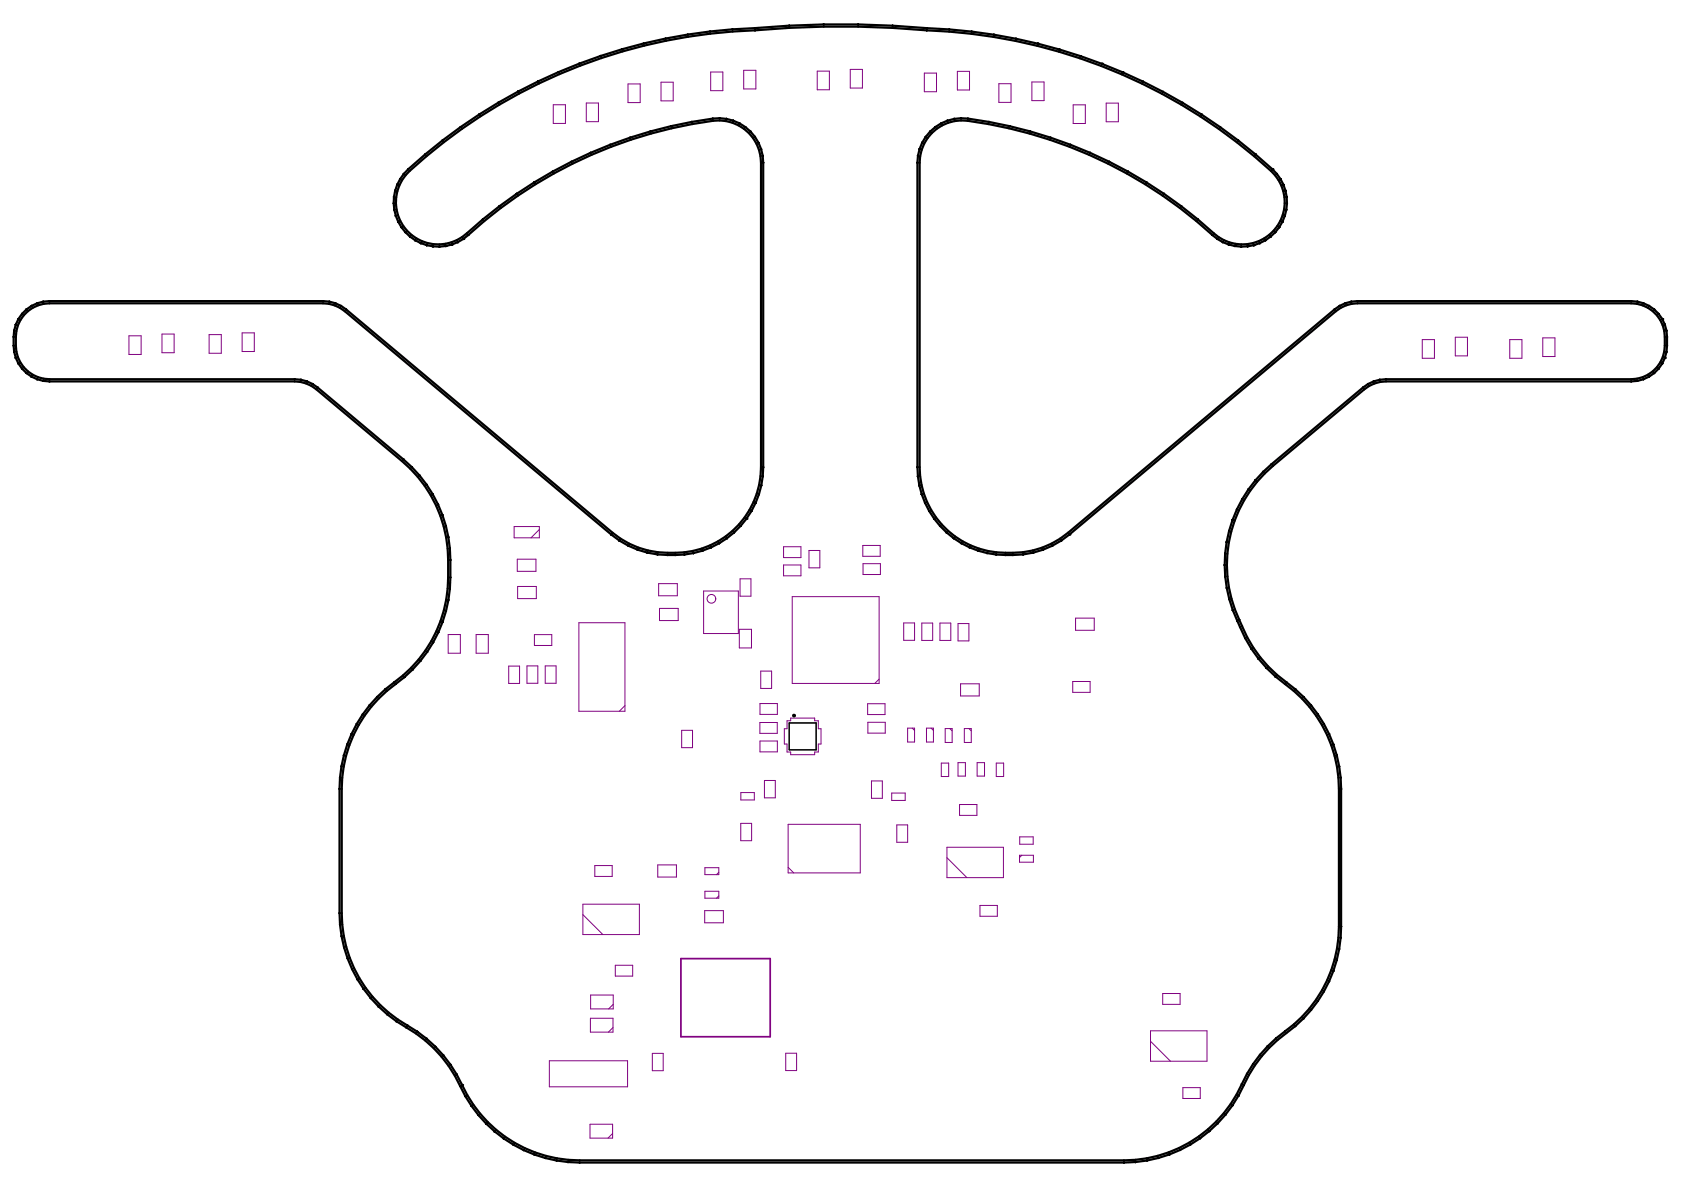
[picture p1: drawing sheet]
<svg xmlns="http://www.w3.org/2000/svg" width="297mm" height="210mm" viewBox="0 0 297 210" stroke-linecap="round" stroke-linejoin="round" font-family="sans-serif">
<g fill="none" stroke="#000" stroke-width=".39">
<path d="M91.4 16.2l-6.9 4M91.4 16.2h.1M94.9 14.4l-3.5 1.8M94.9 14.4h.1M98.5 12.7l-3.6 1.7M98.5 12.7h.1M102.2 11.2h.1M102.2 11.2l-3.7 1.5M105.9 9.9l-3.7 1.3M105.9 9.9h.1M109.7 8.7h.1M109.7 8.7l-3.8 1.2"/>
<path d="M113.5 7.7l-3.8 1M113.5 7.7h.1M117.4 6.8l-3.9 .9M117.4 6.8h.1M121.3 6.1l-3.9 .7M121.3 6.1h.1M125.2 5.6l-3.9 .5M125.3 5.6h-.1M129.2 5.2l-3.9 .4M129.2 5.2h.1M133.2 5l-4 .2M133.2 5h.1"/>
<path d="M133.2 5.3a94.4 94.4 0 0 0-61.7 25.6 7.5 7.5 0 0 0 .7 10.2 7.5 7.5 0 0 0 10.1 .1l2.9-2.5M133.2 5.3h.1M133.2 5.3a169.6 169.6 0 0 1 30.3 .1M139.2 4.5l-6 .5M139.2 4.5h.1M145.3 4.3h6.1M145.3 4.3l-6.1 .2M145.3 4.3h.1M151.4 4.3h.1M151.4 4.3l6 .2M157.4 4.5h.1M157.4 4.5l6.1 .5"/>
<path d="M163.5 5.4h.1M163.5 5.4a94.4 94.4 0 0 1 61.4 25.5 7.5 7.5 0 0 1-.6 10.2 7.5 7.5 0 0 1-10.2 .1l-2.8-2.5M163.5 5h.1M163.5 5l3.9 .2M167.4 5.2h.1M167.5 5.2l3.9 .4M171.4 5.6h.1M171.4 5.6l3.9 .5M175.3 6.1h.1M175.3 6.1l3.9 .7M179.2 6.8h.1M179.2 6.8l3.8 .9"/>
<path d="M183 7.7h.1M183.1 7.7h.1M183.1 7.7l3.8 1M186.9 8.7h.1M186.9 8.7l3.7 1.2M190.6 9.9h.1M190.6 9.9l3.8 1.4M194.4 11.3l3.6 1.5M194.4 11.3h.1M198 12.8h.1M198 12.8l3.6 1.6M201.6 14.4h.1"/>
<path d="M201.6 14.4l3.5 1.8M205.1 16.2h.1M205.1 16.2l3.5 1.9M208.6 18.1h.1M208.6 18.1l3.3 2.1M69.5 34.8l.1 2.2M69.5 34.7h.1M69.5 34.7v.1M69.6 37h.1M69.6 37l.2 1.1M69.7 33.7l-.2 1M69.7 33.6v.1"/>
<path d="M69.8 38.1h.1M69.8 38.1l.4 1M70.1 32.6l-.4 1M70.1 32.6h.1M70.2 39.1h.1M70.2 39.1l.6 1M70.6 31.6h.1M70.6 31.6l-.5 1M71.2 30.7l-.6 .9M71.2 30.7h.1M75 27.3l-3.8 3.4M75 27.2v.1"/>
<path d="M78.1 24.8l-3.1 2.4M78.1 24.8h.1M81.3 22.4l-3.2 2.4M81.3 22.4h.1M84.5 20.2h.1M84.5 20.2l-3.2 2.2M85.2 38.7h.1M88.1 36.4l-2.9 2.3M88.1 36.4h.1M91.1 34.2l-3 2.2M91.1 34.2h.1M94.3 32.2l-3.2 2"/>
<path d="M94.3 32.2h.1M97.5 30.3h.1M97.5 30.3l-3.2 1.9M100.8 28.5l-3.3 1.8M100.8 28.5h.1M107.6 25.5l-6.8 3M107.6 25.5h.1M111.2 24.3l-3.6 1.2M111.2 24.3h.1M114.7 23.2l-3.5 1.1M114.7 23.2h.1M118.4 22.3l-3.7 .9"/>
<path d="M118.4 22.3h.1M122 21.5l-3.6 .8M122 21.5h.1M125.7 20.9l-3.7 .6M125.7 20.9h.1M127 20.9h.1M127 20.9h-1.3M127 20.9l1.1 .1M128.1 21h.1M128.2 21h.1M128.2 21l1.1 .3M129.3 21.3h.1"/>
<path d="M129.3 21.3l1.1 .5 1.1 .6 .9 .8M132.4 23.2h.1M132.4 23.2l.8 .9M133.2 24.1v.1M133.2 24.1h.1M133.2 24.2l.6 1M133.8 25.2h.1M133.8 25.2l.4 1.1M134.2 26.3h.1M134.3 26.3l.2 1.2M134.5 27.5h.1M134.5 27.5l.1 1.2"/>
<path d="M134.6 28.7h.1M134.6 28.7v53.7M161.8 28.7h.1M161.8 28.7v53.7M161.9 27.5h.1M161.9 27.5l-.1 1.2M162.2 26.3l-.3 1.2M162.2 26.3h.1M162.7 25.2h.1M162.7 25.2l-.5 1.1M163.3 24.2l-.6 1M163.3 24.2h.1"/>
<path d="M167.1 21.3h.1M167.1 21.3l-1.1 .5-1 .6-.9 .8-.8 1M168.3 21l-1.2 .3M168.3 21h.1M169.5 20.9h.1M169.5 20.9l-1.2 .1M169.5 20.9h1.2l3.7 .6M174.4 21.5h.1M174.4 21.5l3.7 .8M178.1 22.3h.1M178.1 22.3l3.6 .9M181.7 23.2h.1"/>
<path d="M181.7 23.2l3.6 1.1M185.3 24.3h.1M185.3 24.3l7 2.6M192.3 26.9v.1M192.3 27h.1M192.3 27l3.3 1.5M195.6 28.5h.1M195.7 28.5l3.3 1.8M199 30.3h.1M199 30.3l3.2 1.9M202.2 32.2h.1M202.2 32.2l3.1 2"/>
<path d="M205.3 34.2h.1M205.3 34.2l3.1 2.2M208.4 36.4h.1M208.4 36.4l2.9 2.3M211.3 38.7h.1M211.9 20.2h.1M212 20.2h.1M212 20.2l3.2 2.2M215.2 22.4h.1M215.2 22.4l3.2 2.4M218.4 24.8h.1M218.4 24.8l3.1 2.5"/>
<path d="M221.5 27.3h.1M221.5 27.3l3 2.6M224.5 29.9l1.4 1.7M224.5 29.9h.1M225.9 31.6h.1M225.9 31.6l.5 1M226.2 39.1l-.6 1M226.2 39.1h.1M226.4 32.6h.1M226.4 32.6l.3 1M226.6 38.1l-.4 1M226.6 38.1h.1"/>
<path d="M226.7 33.6v.1M226.7 33.7l.3 1M226.9 37l-.3 1.1M226.9 37h.1M227 34.7h.1M227 34.7v.1M227 34.8l-.1 2.2M2.5 58.3l-.1 2.7 .1 1.1M2.5 58.3h.1M2.8 57.3h.1M2.8 57.3l-.3 1M3.2 56.3l-.4 1"/>
<path d="M3.2 56.3h.1M3.3 56.3h-.1M4.7 54.6l-.8 .8-.6 .9M4.7 54.6h.1M6.6 53.5l-1 .5-.9 .6M6.6 53.5h.1M7.6 53.2l-1 .3M7.6 53.2h.1M8.7 53.1l-1.1 .1M8.7 53.1h.1M70.8 40.1h.1M70.8 40.1l.7 .8"/>
<path d="M71.5 40.9v.1M71.5 41l.8 .7M72.3 41.7h.1M72.3 41.7l.9 .7M73.2 42.4h.1M73.2 42.4l1 .5M74.2 42.9h.1M74.2 42.9l1.1 .3M75.3 43.2h.1M75.3 43.2l1.1 .3M76.4 43.5h.1M76.4 43.5h1.1"/>
<path d="M77.5 43.5h.1M78.6 43.4l-1.1 .1M78.6 43.4h.1M79.7 43.1l-1.1 .3M79.7 43.1h.1M80.7 42.7l-1 .4M80.7 42.7h.1M80.8 42.7h.1M80.8 42.7h-.1M81.7 42.1h.1M81.7 42.1l-.9 .6M82.6 41.5l-.9 .6"/>
<path d="M82.6 41.5h.1M82.6 41.4a78.7 78.7 0 0 1 44.3-20.2 7.5 7.5 0 0 1 7.3 7.5v53.7a15.2 15.2 0 0 1-16.4 15.1 15.2 15.2 0 0 1-9.8-3.5l-46.9-39.4-.9-.6-1-.5-1.1-.3-1.1-.1h-48.3M213.8 41.4a78.7 78.7 0 0 0-44.3-20.2 7.5 7.5 0 0 0-7.3 7.5v53.7a15.2 15.2 0 0 0 16.5 15.1 15.2 15.2 0 0 0 9.7-3.5l47-39.4M213.8 41.4v.1M213.8 41.5h.1M213.9 41.5h.1M213.9 41.5l.8 .6M214.7 42.1h.1M214.7 42.1v.1M214.7 42.2l1 .5M215.7 42.7h.1M215.7 42.7l1 .4"/>
<path d="M216.7 43.1h.1M216.7 43.1l1.1 .3M217.8 43.4h.1M217.8 43.4l1.1 .1M218.9 43.5h.1M220.1 43.5h.1M220.1 43.5h-1.2M221.1 43.2l-1 .3M221.1 43.2h.1M221.2 43.2h-.1M221.2 43.2h.1M222.2 42.9h.1"/>
<path d="M222.2 42.9l-1 .3M223.2 42.4h.1M223.2 42.4l-1 .5M224.1 41.7l-.9 .7M224.1 41.7h.1M224.9 41l-.8 .7M225 40.9l-.1 .1M225 40.9h.1M225.6 40.1l-.6 .8M225.6 40.1h.1M235.4 54.6h.1M237.3 53.5l-1 .5-.9 .6"/>
<path d="M237.3 53.5h.1M239.4 53.1l-1 .1-1.1 .3M239.5 53.1h-.1M239.5 53.1h48.2M287.7 53.1h.1M287.7 53.1l1.1 .1 1.1 .3 1 .5 .9 .6M291.8 54.6h.1M291.8 54.6l.8 .8M292.6 55.4h.1M292.6 55.4l.6 .9M293.2 56.3h.1M293.2 56.3l.5 1"/>
<path d="M293.7 57.3h.1M293.7 57.3l.2 1M293.9 58.3h.1M293.9 58.3l.1 2.7-.1 1.1M2.5 62.1h.1M2.5 62.1l.3 1M2.8 63.1h.1M2.8 63.1l.4 1M3.2 64.1h.1M3.3 64.1l.6 .9 .8 .8M4.7 65.8h.1M4.7 65.8l.9 .6"/>
<path d="M5.6 66.4h.1M5.6 66.4l1 .5M6.6 66.9h.1M6.6 66.9l1 .3 1.1 .1M8.7 67.3h.1M8.7 67.3h43.3a6 6 0 0 1 3.8 1.4l15.1 12.6a22.8 22.8 0 0 1 8.1 17.5 27.5 27.5 0 0 1-1.3 10.7 24.3 24.3 0 0 1-9.7 12.1M52 66.9h.1M52 66.9h-43.3a5.9 5.9 0 0 1-5.9-5.9 7.1 7.1 0 0 1 1.4-5.4 5.9 5.9 0 0 1 4.5-2.1h48.3a6 6 0 0 1 3.8 1.4l47 39.4M52 66.9l1.1 .1 1.1 .3M54.2 67.3h.1M54.2 67.3l.9 .4M55.1 67.7h.1"/>
<path d="M55.1 67.7l.9 .7 15.2 12.6M240.4 68.4l-17.6 14.8M240.4 68.4h.1M241.3 67.7l-.9 .7M241.3 67.7h.1M242.3 67.3l-1 .4M242.3 67.3h.1M243.4 67l-1.1 .3M243.4 67h.1M244.5 66.9l-1.1 .1M244.5 66.9h.1M244.5 66.9h43.2a5.9 5.9 0 0 0 6-5.9 7.1 7.1 0 0 0-1.4-5.4 5.9 5.9 0 0 0-4.6-2.1h-48.2a6 6 0 0 0-3.9 1.4l-47 39.4"/>
<path d="M287.7 67.3h-43.2a6 6 0 0 0-3.8 1.4l-16.1 13.5a22.8 22.8 0 0 0-6 27.1M287.7 67.3h.1M290.9 66.4l-1 .5-1.1 .3-1.1 .1M290.9 66.4h.1M291.8 65.8l-.9 .6M291.8 65.8h.1M292.6 65l-.8 .8M292.6 65h.1M293.2 64.1l-.6 .9M293.2 64.1h.1M293.7 63.1l-.5 1M293.7 63.1h.1"/>
<path d="M293.9 62.1l-.2 1M293.9 62.1h.1M71.2 81h.1M71.2 81l1.4 1.4M72.6 82.4h.1M72.7 82.4h.1M72.7 82.4l1.3 1.5M74 83.9h.1M74 83.9l1.2 1.6M75.2 85.5h.1M75.3 85.5h.1M75.3 85.5l1 1.7"/>
<path d="M76.3 87.2h.1M76.3 87.2l1 1.8M77.3 89h.1M77.3 89l.7 1.8M78 90.8v.1M78 90.8h.1M78 90.9h.1M78 90.9l.6 1.9M78.6 92.8h.1M78.6 92.8l.5 1.9M79.1 94.7v.1M79.1 94.8l.2 1.9"/>
<path d="M79.1 94.8h.1M79.3 96.8h.1M79.3 96.7l.1 .1M79.4 96.8v2M79.4 98.8v3.1M79.4 98.8h.1M107.8 94.3h.1M107.8 94.3l1.4 1M109.2 95.3h.1M109.2 95.3l1.6 .9M110.8 96.2v.1M110.8 96.3l1.7 .7"/>
<path d="M112.5 97h.1M112.5 97l1.7 .5M114.2 97.5h.1M114.2 97.5l1.8 .3M116 97.8h.1M116 97.8l1.8 .1M117.8 97.9h1.3M117.8 97.9h.1M119.1 97.9h.1M120.7 97.8l-1.6 .1M120.7 97.8h.1M122.3 97.6l-1.6 .2"/>
<path d="M122.3 97.6h.1M123.9 97.1h.1M123.9 97.1l-1.6 .5M125.4 96.6l-1.5 .5M125.4 96.6h.1M126.9 95.8l-1.5 .8M126.9 95.8h.1M128.2 94.9l-1.3 .9M128.2 94.9h.1M129.5 93.9l-1.3 1M129.5 93.9h.1M130.6 92.8h.1"/>
<path d="M130.6 92.8l-1.1 1.1M131.7 91.5l-1.1 1.3M131.7 91.5h.1M132.5 90.2l-.8 1.3M132.5 90.1v.1M132.5 90.1h.1M133.3 88.7l-.8 1.4M133.3 88.7h.1M133.9 87.2l-.6 1.5M133.9 87.2h.1M134.3 85.6l-.4 1.6M134.3 85.6h.1"/>
<path d="M134.5 84l-.2 1.6M134.5 84h.1M134.6 82.4l-.1 1.6M134.6 82.4h.1M161.8 82.4h.1M161.8 82.4l.1 1.6M161.9 84h.1M161.9 84l.3 1.6M162.2 85.6h.1M162.2 85.6l.4 1.6M162.6 87.2h.1M162.6 87.2l.6 1.5"/>
<path d="M163.2 88.7h.1M163.2 88.7l.7 1.4M163.9 90.1v.1M163.9 90.2h.1M163.9 90.2l.9 1.3M164.8 91.5h.1M164.8 91.5l1 1.3M165.8 92.8h.1M165.8 92.8l1.2 1.1M167 93.9h.1M167 93.9l1.2 1M168.2 94.9h.1"/>
<path d="M168.2 94.9l1.4 .9M169.6 95.8h.1M169.6 95.8l1.4 .8M171 96.6h.1M171 96.6l1.5 .5M172.5 97.1h.1M172.6 97.1l1.5 .5M174.1 97.6h.1M174.1 97.6l1.6 .2M175.7 97.8h.1M175.7 97.8l1.6 .1M177.3 97.9h1.4"/>
<path d="M177.3 97.9h.1M178.7 97.9h.1M180.5 97.8l-1.8 .1M180.5 97.8h.1M182.2 97.5l-1.7 .3M182.3 97.5h.1M182.3 97.5h-.1M184 97h.1M184 97l-1.7 .5M187.2 95.4l-1.6 .8-1.6 .8M187.2 95.3h.1M187.2 95.3v.1"/>
<path d="M188.6 94.3l-1.4 1M188.6 94.3h.1M216 99.7h.1M216 99.7l.1 2M216.1 97.7l-.1 2M216.1 97.7h.1M216.1 97.6h.1M216.1 97.6v.1M216.4 95.6h.1M216.4 95.6l-.3 2M216.8 93.7l-.4 1.9M216.8 93.6v.1"/>
<path d="M217.4 91.7l-.6 1.9M217.4 91.7h.1M218.2 89.9l-.8 1.8M218.2 89.9h.1M219.1 88.1l-.9 1.8M219.1 88v.1M221.4 84.7h.1M221.4 84.7l-1.2 1.6-1.1 1.7M222.8 83.2l-1.4 1.5M222.8 83.2h.1M71.3 119.4a23.7 23.7 0 0 0-10.7 15.9l-.3 3.9v21.9a22.8 22.8 0 0 0 9.8 18.7l3.5 2.2M71.4 119.4h-.1"/>
<path d="M71.4 119.4h.1M72.8 118.1l-1.4 1.3M72.8 118.1h.1M74.1 116.6l-1.3 1.5M74.1 116.6h.1M75.3 115h.1M75.3 115l-1.2 1.6M75.4 115h-.1M75.4 115h.1M76.4 113.3h.1M76.4 113.3l-1 1.7M77.3 111.5l-.9 1.8"/>
<path d="M77.3 111.5h.1M78.1 109.7l-.8 1.8M78.1 109.7h.1M78.7 107.8l-.6 1.9M78.7 107.8h.1M79.1 105.8l-.4 2M79.1 105.8h.1M79.4 101.9l-.3 3.9M79.4 101.9h.1M216.1 101.7h.1M216.1 101.7l.3 2M216.4 103.7h.1"/>
<path d="M216.4 103.7l.4 2M216.8 105.7h.1M216.8 105.7l.6 1.9M217.4 107.6h.1M217.5 107.6h.1M217.5 107.6l.7 1.9M218.2 109.5h.1M218.2 109.5l.5 1.1M218.6 109.3h.1M218.6 109.3l.5 1.1M218.7 110.6h.1M218.7 110.6l.9 2 1.1 1.8"/>
<path d="M219.1 110.4h.1M219.1 110.4a22.8 22.8 0 0 0 7.8 10M220.7 114.4h.1M220.7 114.4l1.3 1.8M222 116.2h.1M222 116.2l1.4 1.6M223.4 117.8h.1M223.4 117.8l1.6 1.5M225 119.3h.1M225 119.3l1.7 1.4M60.7 133.2l-.5 2-.3 4v21.9M60.7 133.2h.1"/>
<path d="M61.2 131.3l-.5 1.9M61.3 131.3h-.1M61.3 131.3h.1M62 129.5l-.7 1.8M62 129.5h.1M62.9 127.7l-.9 1.8M62.9 127.7h.1M64 126l-1.1 1.7M64 126h.1M66.5 122.9l-2.5 3.1M66.5 122.9h.1M68 121.6l-1.5 1.3"/>
<path d="M68 121.6h.1M69.5 120.4h.1M69.8 120.7h.1M226.7 120.7h.1M226.7 120.7a22.8 22.8 0 0 1 9.5 18.5v24.2a22.8 22.8 0 0 1-8 17.3l-3.1 2.5M226.9 120.4h.1M226.9 120.4l1.6 1.2M228.5 121.6h.1M228.5 121.6l1.4 1.3M229.9 122.9h.1M229.9 122.9l1.4 1.5M231.3 124.4h.1"/>
<path d="M231.3 124.4l1.2 1.6M232.5 126h.1M232.5 126l1 1.7M233.5 127.7h.1M233.5 127.7l.9 1.8M234.4 129.5h.1M234.4 129.5l.8 1.8M235.2 131.3h.1M235.2 131.3l.6 1.9M235.8 133.2h.1M235.8 133.2l.4 2 .4 4v24.2M59.9 161.1h.1"/>
<path d="M59.9 161.1l.1 2 .2 2 .5 2 .6 1.9 .8 1.9M62.1 170.9h.1M62.1 170.9l.9 1.8M63 172.7h.1M63.1 172.7h.1M63.1 172.7l1 1.7M64.1 174.4l.1 .1M64.2 174.5h.1M64.2 174.5l1.2 1.5M65.4 176h.1M65.4 176v.1M65.4 176.1h.1"/>
<path d="M65.4 176.1l1.4 1.4M66.8 177.5l1.5 1.4M66.8 177.5v.1M68.3 178.9h.1M68.3 178.9l1.6 1.2M229.9 179.6l-1.4 1.4M229.9 179.6h.1M232.5 176.6l-2.6 3M232.5 176.5v.1M234.4 173.1l-1.9 3.4M234.4 173.1h.1M235.2 171.2l-.8 1.9"/>
<path d="M235.2 171.2h.1M235.8 169.3l-.6 1.9M235.8 169.3h.1M236.2 167.4l-.4 1.9M236.2 167.4h.1M236.5 165.4l-.3 2M236.5 165.4h.1M236.6 163.4h.1M236.6 163.4l-.1 2M69.9 180.1h.1M69.9 180.1a25.3 25.3 0 0 1 12.2 13.3M71.7 181.2h.1"/>
<path d="M71.9 180.9h.1M73.6 182h.1M73.6 182l1.7 1.2M75.3 183.2h.1M75.3 183.2l1.5 1.4 1.4 1.6 1.3 1.6M79.5 187.8h.1M79.5 187.8l1.1 1.8M80.6 189.6h.1M81.2 191.6h.1M81.5 191.4h.1M82.1 193.4h.1M82.1 193.4l1.1 1.7"/>
<path d="M83.2 195.1h.1M83.2 195.1l1.2 1.6 1.4 1.5M85.8 198.2h.1M85.8 198.2l1.5 1.4M87.3 199.6h.1M87.3 199.6l1.6 1.2M213.3 199.5l-1.6 1.3M213.3 199.5h.1M214.8 198.1l-1.5 1.4M214.8 198.1h.1M216.2 196.6l-1.4 1.5M216.2 196.6h.1"/>
<path d="M217.4 195l-1.2 1.6M217.4 195h.1M218.5 193.2l-1.1 1.7M218.5 193.2h.1M219 191.2h.1M219.4 191.4h.1M220 189.4a23.7 23.7 0 0 1-13.9 13.9 22.8 22.8 0 0 1-7.9 1.4h-96a22.8 22.8 0 0 1-19.8-11.5l-1.8-3.6M220 189.4h.1M221 187.7l-1 1.7M221 187.7h.1M225.1 183.2l-1.5 1.4-1.4 1.5-1.2 1.6M225.1 183.2h.1"/>
<path d="M226.7 181.9h.1M228.5 181a26.3 26.3 0 0 0-10 12.2M228.5 181h.1M88.9 200.8h.1M88.9 200.8l1.7 1.1M90.6 201.9h.1M90.6 201.9l1.8 1M92.4 202.9h.1M92.4 202.9l1.9 .7 1.9 .7 2 .4M98.2 204.7h.1M98.2 204.7l2 .3M100.2 205h.1"/>
<path d="M100.2 205l2 .1M102.2 205.1h.1M198.3 205.1h-.1M198.3 205.1h-96.1M200.3 205l-2 .1M200.3 205h.1M202.3 204.7h.1M202.3 204.7l-2 .3M204.3 204.3h.1M204.3 204.3l-2 .4M206.3 203.6l-2 .7M206.3 203.6h.1"/>
<path d="M208.2 202.8l-1.9 .8M208.2 202.8h.1M211.7 200.8l-1.7 1.1-1.8 .9M211.7 200.8h.1"/>
</g>
<g fill="#000">
<circle cx="91.4" cy="16.2" r=".19"/>
<circle cx="183.1" cy="7.7" r=".19"/>
<circle cx="194.4" cy="11.3" r=".19"/>
<circle cx="198" cy="12.8" r=".19"/>
<circle cx="70.1" cy="32.6" r=".19"/>
<circle cx="224.5" cy="29.9" r=".19"/>
<circle cx="70.8" cy="40.1" r=".19"/>
<circle cx="74.2" cy="42.9" r=".19"/>
<circle cx="78.6" cy="43.4" r=".19"/>
<circle cx="79.7" cy="43.1" r=".19"/>
<circle cx="81.7" cy="42.1" r=".19"/>
<circle cx="216.7" cy="43.1" r=".19"/>
<circle cx="217.8" cy="43.4" r=".19"/>
<circle cx="221.2" cy="43.2" r=".19"/>
<circle cx="293.2" cy="56.3" r=".19"/>
<circle cx="2.8" cy="63.1" r=".19"/>
<circle cx="293.7" cy="63.1" r=".19"/>
<circle cx="131.7" cy="91.5" r=".19"/>
<circle cx="162.6" cy="87.2" r=".19"/>
<circle cx="188.6" cy="94.3" r=".19"/>
<circle cx="223.4" cy="117.8" r=".19"/>
<circle cx="225" cy="119.3" r=".19"/>
<circle cx="81.2" cy="191.6" r=".19"/>
<circle cx="81.5" cy="191.4" r=".19"/>
<circle cx="85.8" cy="198.2" r=".19"/>
</g>
<g fill="none" stroke="#800080" stroke-width=".18">
<path d="M97.6 18.5h2.1v3.3h-2.1zM103.4 18.2h2.2v3.3h-2.2zM110.8 14.8h2.1v3.3h-2.1zM116.6 14.5h2.1v3.3h-2.1zM125.4 12.7h2.1v3.3h-2.1zM131.2 12.4h2.1v3.3h-2.1zM144.2 12.5h2.1v3.3h-2.1zM150 12.2h2.1v3.3h-2.1zM163 12.9h2.2v3.3h-2.2zM168.9 12.6h2.1v3.3h-2.1zM176.2 14.8h2.1v3.3h-2.1zM182 14.5h2.2v3.3h-2.2z"/>
<path d="M189.3 18.5h2.1v3.3h-2.1zM195.1 18.2h2.2v3.3h-2.2zM22.7 59.2h2.2v3.3h-2.2zM28.6 58.9h2.1v3.3h-2.1zM36.9 59h2.1v3.3h-2.1zM42.7 58.7h2.2v3.3h-2.2zM250.9 59.9h2.1v3.3h-2.1zM256.7 59.5h2.1v3.3h-2.1zM266.3 59.9h2.2v3.3h-2.2zM272.1 59.6h2.2v3.3h-2.2zM90.7 92.9h4.4v2h-4.4zM91.2 98.6h3.3v2.2h-3.3z"/>
<path d="M95.1 93.4l-1.4 1.5M138.2 96.4h3.1v2h-3.1zM138.2 99.7h3.1v1.9h-3.1zM142.7 97.1h1.9v3.1h-1.9zM152.2 96.2h3.1v1.9h-3.1zM152.2 99.4h3.1v1.9h-3.1zM79.1 111.9h2.1v3.3h-2.1zM84 111.9h2.1v3.3h-2.1zM89.7 117.5h1.9v3.1h-1.9zM91.3 103.4h3.3v2.2h-3.3zM93 117.5h1.9v3h-1.9zM94.3 111.9h3v2h-3z"/>
<path d="M96.2 117.5h1.9v3h-1.9zM102.1 109.8h8.1v15.7h-8.1zM116.2 102.9h3.3v2.2h-3.3zM116.3 107.3h3.3v2.2h-3.3zM124.1 104.2h6.1v7.5h-6.1zM130.4 111h2.2v3.3h-2.2zM130.5 102.1h2v3.1h-2zM134.2 118.4h1.9v3h-1.9zM139.7 105.2h15.4v15.4h-15.4zM155.1 119.8l-.8 .8M159.4 109.9h1.9v3h-1.9zM162.6 109.9h1.9v3.1h-1.9z"/>
<path d="M165.8 109.9h1.9v3.1h-1.9zM169 110h1.9v3.1h-1.9zM189.7 109h3.3v2.2h-3.3zM110.2 124.5l-1 1M120.2 128.8h2v3.1h-2zM130.7 139.8h2.4v1.3h-2.4zM134 127.4h3.1v2h-3.1zM134.1 130.7h3v1.9h-3zM134.1 124.1h3v1.9h-3zM134.8 137.7h2v3h-2zM138.8 127.1h.7v-.4h4.2v.4h.6v1.4h.5v2.7h-.5v1.4h-.6v.5h-4.2v-.5h-.7v-1.4h-.5v-2.7h.5zM153 124.1h3.1v1.9h-3.1z"/>
<path d="M153.1 127.4h3v1.9h-3zM153.7 137.8h1.9v3h-1.9zM157.3 139.9h2.4v1.3h-2.4zM160.1 128.4h1.2v2.5h-1.2zM160.9 128.4l.4 .4M163.4 128.4h1.2v2.5h-1.2zM164.2 128.4l.4 .4M166 134.6h1.3v2.4h-1.3zM166.7 128.5h1.2v2.5h-1.2zM167.5 128.5l.4 .4M169 134.5h1.3v2.4h-1.3zM169.4 120.6h3.3v2.2h-3.3z"/>
<path d="M170.1 128.5h1.2v2.5h-1.2zM170.9 128.5l.4 .4M172.4 134.5h1.3v2.4h-1.3zM175.7 134.6h1.3v2.4h-1.3zM189.2 120.2h3.1v1.9h-3.1zM102.8 159.5h10v5.3h-10zM104.9 152.7h3.1v1.9h-3.1zM116 152.6h3.3v2.1h-3.3zM124.3 153.1h2.5v1.2h-2.5zM124.3 157.2h2.5v1.2h-2.5zM126.8 158l-.4 .4M126.8 153.9l-.4 .4"/>
<path d="M130.7 145.2h1.9v3.1h-1.9zM139 153l1 1M139 145.4h12.7v8.6h-12.7zM158.2 145.5h1.9v3.1h-1.9zM167 149.4h10v5.4h-10zM167 151.3l3.6 3.5M169.3 141.9h3v1.9h-3zM172.9 159.7h3v1.9h-3zM179.8 150.9h2.5v1.2h-2.5zM179.9 147.6h2.3v1.3h-2.3zM180.2 150.9l-.4 .4M102.8 161.3l3.5 3.5"/>
<path d="M104.1 179.6h4v2.5h-4zM104.2 175.5h4v2.5h-4zM108.2 177.2l-.8 .8M108.5 170.3h3.1v1.9h-3.1zM124.3 160.6h3.3v2.2h-3.3zM205.1 175.2h3.1v2h-3.1zM96.9 187.1h13.8v4.6h-13.8zM104.1 198.3h4v2.5h-4zM108.1 199.9l-.9 .9M108.1 181.2l-.8 .9M115.1 185.8h1.9v3.1h-1.9zM138.6 185.8h1.9v3h-1.9z"/>
<path d="M202.9 181.8h10v5.4h-10zM202.9 183.7l3.6 3.5M208.6 191.8h3.1v2h-3.1z"/>
<circle cx="125.5" cy="105.6" r=".77"/>
</g>
<path d="M120.1 169.1h15.8v13.8h-15.8z" fill="none" stroke="#800080" stroke-width=".31"/>
<path d="M139.2 127.5h4.8v4.8h-4.8z" fill="none" stroke="#000" stroke-width=".19"/>
<circle cx="140.1" cy="126.2" r=".15" fill="none" stroke="#000" stroke-width=".31"/>
</svg>
